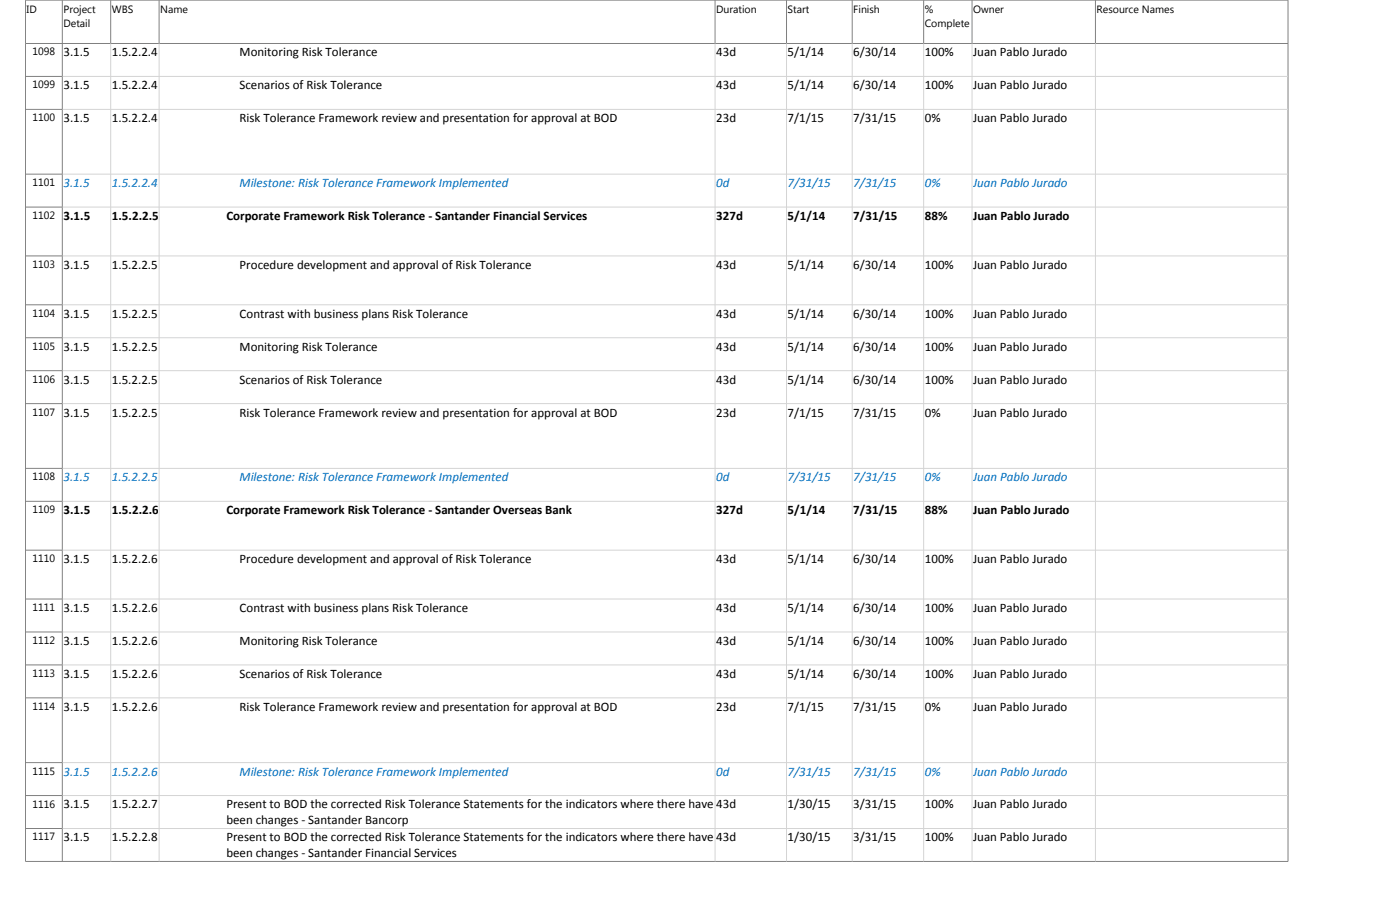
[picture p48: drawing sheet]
<svg xmlns="http://www.w3.org/2000/svg" width="421mm" height="271mm" viewBox="0 0 421 271" stroke-linecap="round" stroke-linejoin="round" font-family="sans-serif">
<defs><g id="words">
<g font-size="3.9">
<text x="19.1" y="17">3.1.5</text>
<text x="33.7" y="17">1.5.2.2.4.3</text>
<text x="72.1" y="17">Monitoring Risk Tolerance</text>
<text x="215.5" y="17">43d</text>
<text x="237" y="17">5/1/14</text>
<text x="256.8" y="17">6/30/14</text>
<text x="278.3" y="17">100%</text>
<text x="292.9" y="17">Juan Pablo Jurado</text>
<text x="19.1" y="26.9">3.1.5</text>
<text x="33.7" y="26.9">1.5.2.2.4.4</text>
<text x="72.1" y="26.9">Scenarios of Risk Tolerance</text>
<text x="215.5" y="26.9">43d</text>
<text x="237" y="26.9">5/1/14</text>
<text x="256.8" y="26.9">6/30/14</text>
<text x="278.3" y="26.9">100%</text>
<text x="292.9" y="26.9">Juan Pablo Jurado</text>
<text x="19.1" y="36.8">3.1.5</text>
<text x="33.7" y="36.8">1.5.2.2.4.5</text>
<text x="72.1" y="36.8">Risk Tolerance Framework review and presentation for approval at BOD</text>
<text x="215.5" y="36.8">23d</text>
<text x="237" y="36.8">7/1/15</text>
<text x="256.8" y="36.8">7/31/15</text>
<text x="278.3" y="36.8">0%</text>
<text x="292.9" y="36.8">Juan Pablo Jurado</text>
<text x="19.1" y="66.2">3.1.5</text>
<text x="33.7" y="66.2">1.5.2.2.5</text>
<text x="68.1" y="66.2">Corporate Framework Risk Tolerance - Santander Financial Services</text>
<text x="215.5" y="66.2">327d</text>
<text x="237" y="66.2">5/1/14</text>
<text x="256.8" y="66.2">7/31/15</text>
<text x="278.3" y="66.2">88%</text>
<text x="292.9" y="66.2">Juan Pablo Jurado</text>
<text x="19.1" y="80.9">3.1.5</text>
<text x="33.7" y="80.9">1.5.2.2.5.1</text>
<text x="72.1" y="80.9">Procedure development and approval of Risk Tolerance</text>
<text x="215.5" y="80.9">43d</text>
<text x="237" y="80.9">5/1/14</text>
<text x="256.8" y="80.9">6/30/14</text>
<text x="278.3" y="80.9">100%</text>
<text x="292.9" y="80.9">Juan Pablo Jurado</text>
<text x="19.1" y="95.6">3.1.5</text>
<text x="33.7" y="95.6">1.5.2.2.5.2</text>
<text x="72.1" y="95.6">Contrast with business plans Risk Tolerance</text>
<text x="215.5" y="95.6">43d</text>
<text x="237" y="95.6">5/1/14</text>
<text x="256.8" y="95.6">6/30/14</text>
<text x="278.3" y="95.6">100%</text>
<text x="292.9" y="95.6">Juan Pablo Jurado</text>
<text x="19.1" y="105.5">3.1.5</text>
<text x="33.7" y="105.5">1.5.2.2.5.3</text>
<text x="72.1" y="105.5">Monitoring Risk Tolerance</text>
<text x="215.5" y="105.5">43d</text>
<text x="237" y="105.5">5/1/14</text>
<text x="256.8" y="105.5">6/30/14</text>
<text x="278.3" y="105.5">100%</text>
<text x="292.9" y="105.5">Juan Pablo Jurado</text>
<text x="19.1" y="115.4">3.1.5</text>
<text x="33.7" y="115.4">1.5.2.2.5.4</text>
<text x="72.1" y="115.4">Scenarios of Risk Tolerance</text>
<text x="215.5" y="115.4">43d</text>
<text x="237" y="115.4">5/1/14</text>
<text x="256.8" y="115.4">6/30/14</text>
<text x="278.3" y="115.4">100%</text>
<text x="292.9" y="115.4">Juan Pablo Jurado</text>
<text x="19.1" y="125.3">3.1.5</text>
<text x="33.7" y="125.3">1.5.2.2.5.5</text>
<text x="72.1" y="125.3">Risk Tolerance Framework review and presentation for approval at BOD</text>
<text x="215.5" y="125.3">23d</text>
<text x="237" y="125.3">7/1/15</text>
<text x="256.8" y="125.3">7/31/15</text>
<text x="278.3" y="125.3">0%</text>
<text x="292.9" y="125.3">Juan Pablo Jurado</text>
<text x="19.1" y="154.7">3.1.5</text>
<text x="33.7" y="154.7">1.5.2.2.6</text>
<text x="68.1" y="154.7">Corporate Framework Risk Tolerance - Santander Overseas Bank</text>
<text x="215.5" y="154.7">327d</text>
<text x="237" y="154.7">5/1/14</text>
<text x="256.8" y="154.7">7/31/15</text>
<text x="278.3" y="154.7">88%</text>
<text x="292.9" y="154.7">Juan Pablo Jurado</text>
<text x="19.1" y="169.4">3.1.5</text>
<text x="33.7" y="169.4">1.5.2.2.6.1</text>
<text x="72.1" y="169.4">Procedure development and approval of Risk Tolerance</text>
<text x="215.5" y="169.4">43d</text>
<text x="237" y="169.4">5/1/14</text>
<text x="256.8" y="169.4">6/30/14</text>
<text x="278.3" y="169.4">100%</text>
<text x="292.9" y="169.4">Juan Pablo Jurado</text>
<text x="19.1" y="184">3.1.5</text>
<text x="33.7" y="184">1.5.2.2.6.2</text>
<text x="72.1" y="184">Contrast with business plans Risk Tolerance</text>
<text x="215.5" y="184">43d</text>
<text x="237" y="184">5/1/14</text>
<text x="256.8" y="184">6/30/14</text>
<text x="278.3" y="184">100%</text>
<text x="292.9" y="184">Juan Pablo Jurado</text>
<text x="19.1" y="194">3.1.5</text>
<text x="33.7" y="194">1.5.2.2.6.3</text>
<text x="72.1" y="194">Monitoring Risk Tolerance</text>
<text x="215.5" y="194">43d</text>
<text x="237" y="194">5/1/14</text>
<text x="256.8" y="194">6/30/14</text>
<text x="278.3" y="194">100%</text>
<text x="292.9" y="194">Juan Pablo Jurado</text>
<text x="19.1" y="203.9">3.1.5</text>
<text x="33.7" y="203.9">1.5.2.2.6.4</text>
<text x="72.1" y="203.9">Scenarios of Risk Tolerance</text>
<text x="215.5" y="203.9">43d</text>
<text x="237" y="203.9">5/1/14</text>
<text x="256.8" y="203.9">6/30/14</text>
<text x="278.3" y="203.9">100%</text>
<text x="292.9" y="203.9">Juan Pablo Jurado</text>
<text x="19.1" y="213.8">3.1.5</text>
<text x="33.7" y="213.8">1.5.2.2.6.5</text>
<text x="72.1" y="213.8">Risk Tolerance Framework review and presentation for approval at BOD</text>
<text x="215.5" y="213.8">23d</text>
<text x="237" y="213.8">7/1/15</text>
<text x="256.8" y="213.8">7/31/15</text>
<text x="278.3" y="213.8">0%</text>
<text x="292.9" y="213.8">Juan Pablo Jurado</text>
<text x="19.1" y="243.2">3.1.5</text>
<text x="33.7" y="243.2">1.5.2.2.7</text>
<text x="68.1" y="243.2">Present to BOD the corrected Risk Tolerance Statements for the indicators where there have</text>
<text x="215.5" y="243.2">43d</text>
<text x="237" y="243.2">1/30/15</text>
<text x="256.8" y="243.2">3/31/15</text>
<text x="278.3" y="243.2">100%</text>
<text x="292.9" y="243.2">Juan Pablo Jurado</text>
<text x="68.1" y="247.9">been changes - Santander Bancorp</text>
<text x="19.1" y="253.1">3.1.5</text>
<text x="33.7" y="253.1">1.5.2.2.8</text>
<text x="68.1" y="253.1">Present to BOD the corrected Risk Tolerance Statements for the indicators where there have</text>
<text x="68.1" y="257.9">been changes - Santander Financial Services</text>
<text x="215.5" y="253.1">43d</text>
<text x="237" y="253.1">1/30/15</text>
<text x="256.8" y="253.1">3/31/15</text>
<text x="278.3" y="253.1">100%</text>
<text x="292.9" y="253.1">Juan Pablo Jurado</text>
</g>
<g font-size="3.9" fill="#0070c0">
<text x="19.1" y="56.3">3.1.5</text>
<text x="33.7" y="56.3">1.5.2.2.4.6</text>
<text x="72.1" y="56.3">Milestone: Risk Tolerance Framework Implemented</text>
<text x="215.5" y="56.3">0d</text>
<text x="237" y="56.3">7/31/15</text>
<text x="256.8" y="56.3">7/31/15</text>
<text x="278.3" y="56.3">0%</text>
<text x="292.9" y="56.3">Juan Pablo Jurado</text>
<text x="19.1" y="144.8">3.1.5</text>
<text x="33.7" y="144.8">1.5.2.2.5.6</text>
<text x="72.1" y="144.8">Milestone: Risk Tolerance Framework Implemented</text>
<text x="215.5" y="144.8">0d</text>
<text x="237" y="144.8">7/31/15</text>
<text x="256.8" y="144.8">7/31/15</text>
<text x="278.3" y="144.8">0%</text>
<text x="292.9" y="144.8">Juan Pablo Jurado</text>
<text x="19.1" y="233.2">3.1.5</text>
<text x="33.7" y="233.2">1.5.2.2.6.6</text>
<text x="72.1" y="233.2">Milestone: Risk Tolerance Framework Implemented</text>
<text x="215.5" y="233.2">0d</text>
<text x="237" y="233.2">7/31/15</text>
<text x="256.8" y="233.2">7/31/15</text>
<text x="278.3" y="233.2">0%</text>
<text x="292.9" y="233.2">Juan Pablo Jurado</text>
</g>
<g font-size="3.2">
<text x="8" y="3.8">ID</text>
<text x="19.1" y="3.8">Project</text>
<text x="33.7" y="3.8">WBS</text>
<text x="48.2" y="3.8">Name</text>
<text x="215.5" y="3.8">Duration</text>
<text x="237" y="3.8">Start</text>
<text x="256.8" y="3.8">Finish</text>
<text x="278.3" y="3.8">%</text>
<text x="292.9" y="3.8">Owner</text>
<text x="330" y="3.8">Resource Names</text>
<text x="19.1" y="8">Detail</text>
<text x="278.3" y="8">Complete</text>
<text x="9.8" y="16.7">1098</text>
<text x="9.8" y="26.6">1099</text>
<text x="9.8" y="36.5">1100</text>
<text x="9.8" y="56">1101</text>
<text x="9.8" y="65.9">1102</text>
<text x="9.8" y="80.6">1103</text>
<text x="9.8" y="95.3">1104</text>
<text x="9.8" y="105.2">1105</text>
<text x="9.8" y="115.1">1106</text>
<text x="9.8" y="125">1107</text>
<text x="9.8" y="144.5">1108</text>
<text x="9.8" y="154.4">1109</text>
<text x="9.8" y="169.1">1110</text>
<text x="9.8" y="183.8">1111</text>
<text x="9.8" y="193.7">1112</text>
<text x="9.8" y="203.6">1113</text>
<text x="9.8" y="213.5">1114</text>
<text x="9.8" y="233">1115</text>
<text x="9.8" y="242.9">1116</text>
<text x="9.8" y="252.8">1117</text>
</g>
</g></defs>
<g fill="none" stroke="#808080" stroke-width=".3">
<path d="M7.7 13.1h379.9M7.7 0h379.9v259.1h-379.9zM18.8 0v259.1M33.3 0v13.1M47.9 0v13.1M215.2 0v13.1M236.7 0v13.1M256.5 0v13.1M278 0v13.1M292.5 0v13.1M329.7 0v13.1M7.7 23h11.1"/>
<path d="M7.7 32.9h11.1M7.7 52.4h11.1M7.7 62.3h11.1M7.7 77h11.1M7.7 91.7h11.1M7.7 101.6h11.1M7.7 111.5h11.1M7.7 121.4h11.1M7.7 140.9h11.1M7.7 150.8h11.1M7.7 165.5h11.1M7.7 180.2h11.1"/>
<path d="M7.7 190.1h11.1M7.7 200h11.1M7.7 209.9h11.1M7.7 229.4h11.1M7.7 239.3h11.1M7.7 249.2h11.1"/>
</g>
<g fill="none" stroke="#d4d4d4" stroke-width=".3">
<path d="M33.3 13.1v246M47.9 13.1v246M215.2 13.1v246M236.7 13.1v246M256.5 13.1v246M278 13.1v246M292.5 13.1v246M329.7 13.1v246M18.8 23h368.8M18.8 32.9h368.8M18.8 52.4h368.8M18.8 62.3h368.8"/>
<path d="M18.8 77h368.8M18.8 91.7h368.8M18.8 101.6h368.8M18.8 111.5h368.8M18.8 121.4h368.8M18.8 140.9h368.8M18.8 150.8h368.8M18.8 165.5h368.8M18.8 180.2h368.8M18.8 190.1h368.8M18.8 200h368.8M18.8 209.9h368.8"/>
<path d="M18.8 229.4h368.8M18.8 239.3h368.8M18.8 249.2h368.8"/>
</g>
<use href="#words"/>
</svg>
